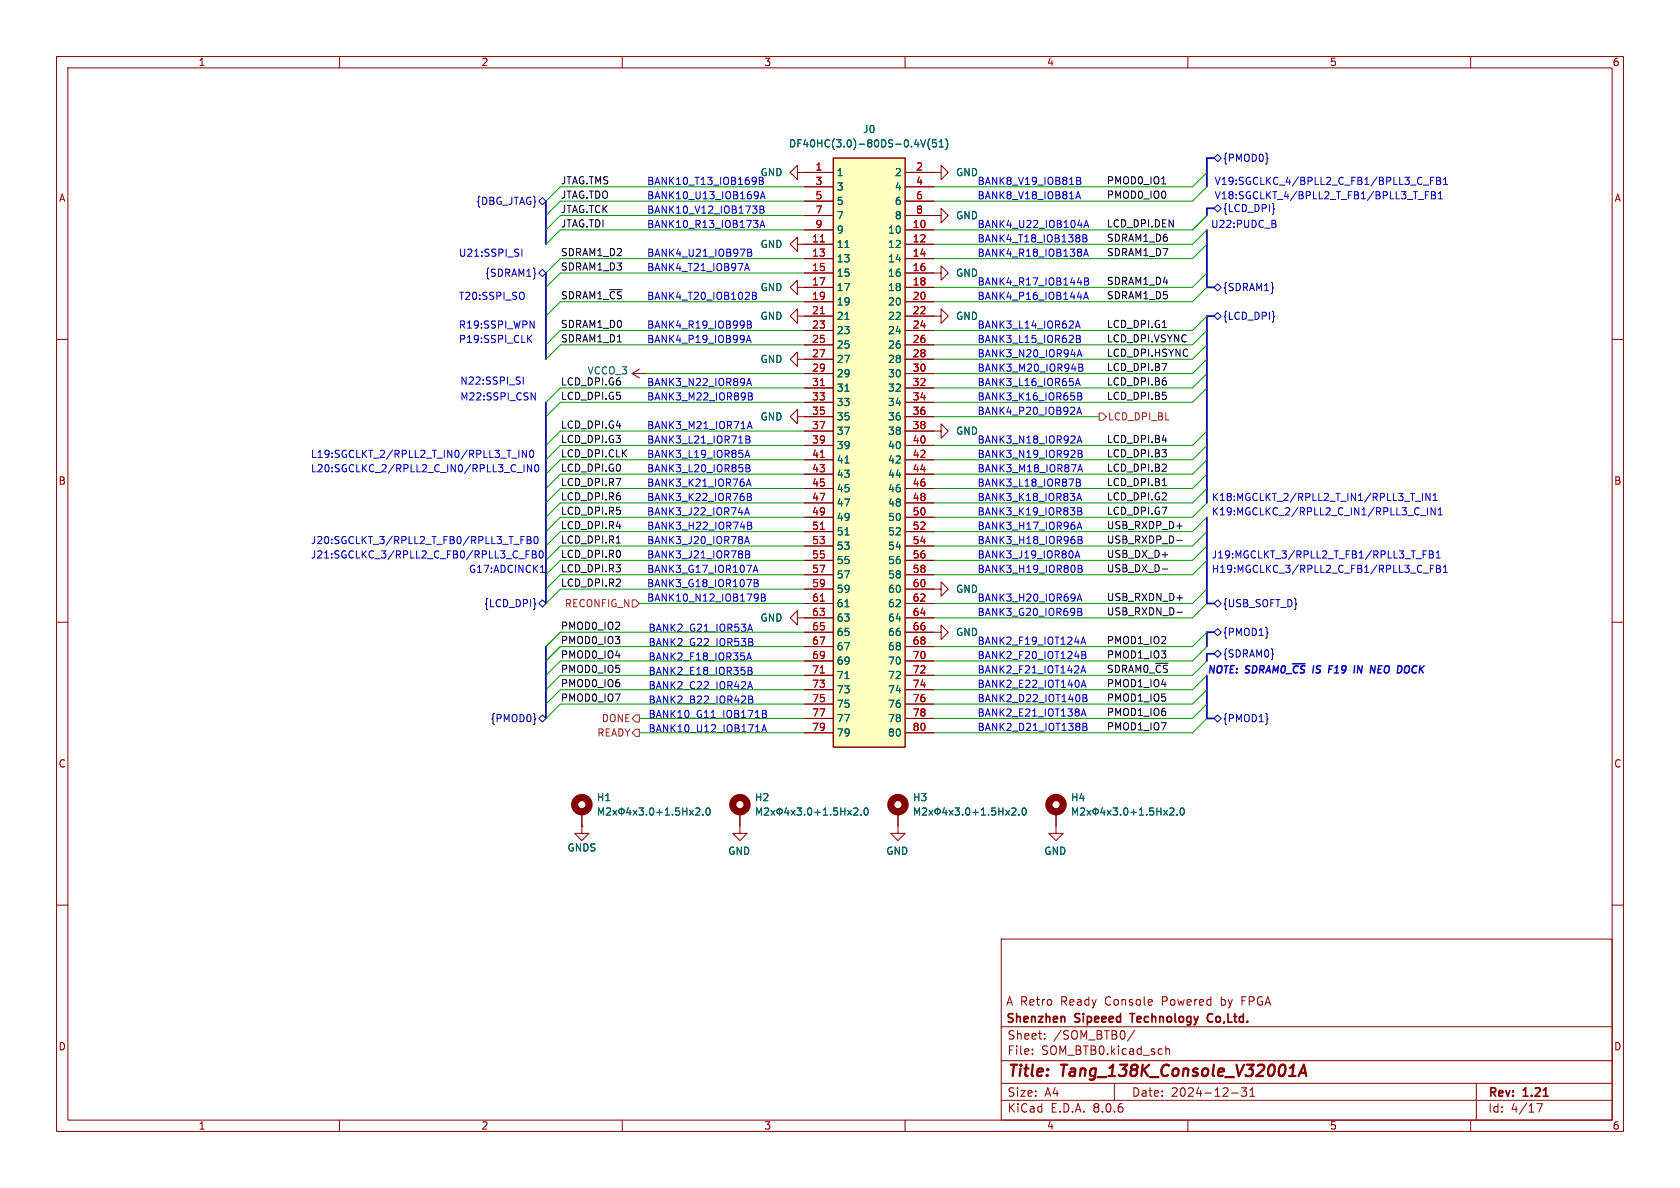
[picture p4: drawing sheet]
<svg xmlns="http://www.w3.org/2000/svg" width="297mm" height="210mm" viewBox="0 0 297 210" stroke-linecap="round" stroke-linejoin="round" font-family="sans-serif">
<defs><g id="words">
<g font-size="2.8" fill="#840000">
<text x="178" y="190.9">Title:</text>
<text x="187.7" y="190.9">Tang_138K_Console_V32001A</text>
</g>
<g font-size="2.1" fill="#840000">
<text x="177.8" y="178">A Retro</text>
<text x="187.6" y="178">Ready</text>
<text x="195.5" y="178">Console</text>
<text x="205.7" y="178">Powered</text>
<text x="216.3" y="178">by</text>
<text x="220.1" y="178">FPGA</text>
<text x="177.8" y="181.2">Shenzhen</text>
<text x="178" y="184">Sheet:</text>
<text x="186.2" y="184">/SOM_BTB0/</text>
<text x="190.1" y="181.2">Sipeeed</text>
<text x="200.6" y="181.2">Technology</text>
<text x="214.8" y="181.2">Co,Ltd.</text>
<text x="178" y="186.7">File:</text>
<text x="184.1" y="186.7">SOM_BTB0.kicad_sch</text>
<text x="178" y="196.9">KiCad</text>
<text x="178" y="194.1">Size:</text>
<text x="184.7" y="194.1">A4</text>
<text x="185.7" y="196.9">E.D.A.</text>
<text x="193.3" y="196.9">8.0.6</text>
<text x="200" y="194.1">Date:</text>
<text x="207" y="194.1">2024-12-31</text>
<text x="263" y="194.3">Rev:</text>
<text x="263" y="196.9">Id:</text>
<text x="267.1" y="196.9">4/17</text>
<text x="269.4" y="194.3">1.21</text>
</g>
<g font-size="1.8" fill="#840000">
<text x="35" y="11.9">1</text>
<text x="85" y="11.9">2</text>
<text x="135" y="11.9">3</text>
<text x="185" y="11.9">4</text>
<text x="235" y="11.9">5</text>
<text x="285" y="11.9">6</text>
<text x="10.3" y="35.9">A</text>
<text x="285.3" y="35.9">A</text>
<text x="10.3" y="85.9">B</text>
<text x="285.3" y="85.9">B</text>
<text x="10.3" y="135.9">C</text>
<text x="285.3" y="135.9">C</text>
<text x="10.3" y="185.9">D</text>
<text x="285.3" y="185.9">D</text>
<text x="35" y="199.9">1</text>
<text x="85" y="199.9">2</text>
<text x="135" y="199.9">3</text>
<text x="185" y="199.9">4</text>
<text x="235" y="199.9">5</text>
<text x="285" y="199.9">6</text>
</g>
<g font-size="1.8" fill="#006464">
<text x="152.5" y="23.7">J0</text>
<text x="139.4" y="26.3">DF40HC(3.0)-80DS-0.4V(51)</text>
<text x="134.3" y="31.3">GND</text>
<text x="147.8" y="31.3">1</text>
<text x="147.8" y="33.9">3</text>
<text x="158.1" y="31.3">2</text>
<text x="158.1" y="33.9">4</text>
<text x="168.9" y="31.3">GND</text>
<text x="147.8" y="36.4">5</text>
<text x="147.8" y="39">7</text>
<text x="147.8" y="41.5">9</text>
<text x="156.9" y="41.5">10</text>
<text x="158.1" y="36.4">6</text>
<text x="158.1" y="39">8</text>
<text x="168.9" y="39">GND</text>
<text x="134.3" y="44">GND</text>
<text x="147.8" y="44">11</text>
<text x="147.8" y="46.6">13</text>
<text x="156.9" y="44">12</text>
<text x="156.9" y="46.6">14</text>
<text x="134.3" y="51.7">GND</text>
<text x="147.8" y="49.1">15</text>
<text x="147.8" y="51.7">17</text>
<text x="156.9" y="49.1">16</text>
<text x="156.9" y="51.7">18</text>
<text x="168.9" y="49.1">GND</text>
<text x="134.3" y="56.7">GND</text>
<text x="147.8" y="54.2">19</text>
<text x="147.8" y="56.7">21</text>
<text x="147.8" y="59.3">23</text>
<text x="156.9" y="54.2">20</text>
<text x="156.9" y="56.7">22</text>
<text x="156.9" y="59.3">24</text>
<text x="168.9" y="56.7">GND</text>
<text x="134.3" y="64.4">GND</text>
<text x="147.8" y="61.8">25</text>
<text x="147.8" y="64.4">27</text>
<text x="156.9" y="61.8">26</text>
<text x="156.9" y="64.4">28</text>
<text x="147.8" y="66.9">29</text>
<text x="147.8" y="69.4">31</text>
<text x="147.8" y="72">33</text>
<text x="156.9" y="66.9">30</text>
<text x="156.9" y="69.4">32</text>
<text x="156.9" y="72">34</text>
<text x="134.3" y="74.5">GND</text>
<text x="147.8" y="74.5">35</text>
<text x="147.8" y="77.1">37</text>
<text x="156.9" y="74.5">36</text>
<text x="156.9" y="77.1">38</text>
<text x="168.9" y="77.1">GND</text>
<text x="147.8" y="79.6">39</text>
<text x="147.8" y="82.1">41</text>
<text x="156.9" y="79.6">40</text>
<text x="156.9" y="82.1">42</text>
<text x="147.8" y="84.7">43</text>
<text x="147.8" y="87.2">45</text>
<text x="147.8" y="89.8">47</text>
<text x="156.9" y="84.7">44</text>
<text x="156.9" y="87.2">46</text>
<text x="156.9" y="89.8">48</text>
<text x="147.8" y="92.3">49</text>
<text x="147.8" y="94.8">51</text>
<text x="156.9" y="92.3">50</text>
<text x="156.9" y="94.8">52</text>
<text x="147.8" y="97.4">53</text>
<text x="147.8" y="99.9">55</text>
<text x="156.9" y="97.4">54</text>
<text x="156.9" y="99.9">56</text>
<text x="147.8" y="102.5">57</text>
<text x="147.8" y="105">59</text>
<text x="147.8" y="107.5">61</text>
<text x="156.9" y="102.5">58</text>
<text x="156.9" y="105">60</text>
<text x="156.9" y="107.5">62</text>
<text x="168.9" y="105">GND</text>
<text x="134.3" y="110.1">GND</text>
<text x="147.8" y="110.1">63</text>
<text x="147.8" y="112.6">65</text>
<text x="156.9" y="110.1">64</text>
<text x="156.9" y="112.6">66</text>
<text x="168.9" y="112.6">GND</text>
<text x="147.8" y="115.2">67</text>
<text x="147.8" y="117.7">69</text>
<text x="156.9" y="115.2">68</text>
<text x="156.9" y="117.7">70</text>
<text x="147.8" y="120.2">71</text>
<text x="147.8" y="122.8">73</text>
<text x="147.8" y="125.3">75</text>
<text x="156.9" y="120.2">72</text>
<text x="156.9" y="122.8">74</text>
<text x="156.9" y="125.3">76</text>
<text x="147.8" y="127.9">77</text>
<text x="147.8" y="130.4">79</text>
<text x="156.9" y="127.9">78</text>
<text x="156.9" y="130.4">80</text>
<text x="105.4" y="141.8">H1</text>
<text x="133.4" y="141.8">H2</text>
<text x="161.3" y="141.8">H3</text>
<text x="189.2" y="141.8">H4</text>
<text x="100.2" y="150.7">GNDS</text>
<text x="128.6" y="151.3">GND</text>
<text x="156.6" y="151.3">GND</text>
<text x="184.5" y="151.3">GND</text>
</g>
<g font-size="1.8" fill="#000084">
<text x="216.1" y="28.8">{PMOD0}</text>
<text x="84.1" y="36.4">{DBG_JTAG}</text>
<text x="216.1" y="37.7">{LCD_DPI}</text>
<text x="85.7" y="49.1">{SDRAM1}</text>
<text x="216.1" y="51.7">{SDRAM1}</text>
<text x="216.1" y="56.7">{LCD_DPI}</text>
<text x="85.5" y="107.5">{LCD_DPI}</text>
<text x="216.1" y="107.5">{USB_SOFT_D}</text>
<text x="216.1" y="112.6">{PMOD1}</text>
<text x="216.1" y="116.4">{SDRAM0}</text>
<text x="86.6" y="127.9">{PMOD0}</text>
<text x="216.1" y="127.9">{PMOD1}</text>
</g>
<g font-size="1.8" fill="#0f0f0f">
<text x="99.1" y="35.2">JTAG.TDO</text>
<text x="99.1" y="32.7">JTAG.TMS</text>
<text x="195.6" y="35.2">PMOD0_IO0</text>
<text x="195.6" y="32.7">PMOD0_IO1</text>
<text x="99.1" y="40.3">JTAG.TDI</text>
<text x="99.1" y="37.8">JTAG.TCK</text>
<text x="195.6" y="40.3">LCD_DPI.DEN</text>
<text x="99.1" y="45.4">SDRAM1_D2</text>
<text x="99.1" y="47.9">SDRAM1_D3</text>
<text x="195.6" y="42.8">SDRAM1_D6</text>
<text x="195.6" y="45.4">SDRAM1_D7</text>
<text x="99.1" y="53">SDRAM1_~{CS}</text>
<text x="195.6" y="53">SDRAM1_D5</text>
<text x="195.6" y="50.5">SDRAM1_D4</text>
<text x="99.1" y="58.1">SDRAM1_D0</text>
<text x="195.6" y="58.1">LCD_DPI.G1</text>
<text x="99.1" y="60.6">SDRAM1_D1</text>
<text x="195.6" y="65.7">LCD_DPI.B7</text>
<text x="195.6" y="60.6">LCD_DPI.VSYNC</text>
<text x="195.6" y="63.2">LCD_DPI.HSYNC</text>
<text x="99.1" y="68.2">LCD_DPI.G6</text>
<text x="99.1" y="70.8">LCD_DPI.G5</text>
<text x="103.8" y="66.4">VCCO_3</text>
<text x="195.6" y="68.2">LCD_DPI.B6</text>
<text x="195.6" y="70.8">LCD_DPI.B5</text>
<text x="99.1" y="75.9">LCD_DPI.G4</text>
<text x="99.1" y="80.9">LCD_DPI.CLK</text>
<text x="99.1" y="83.5">LCD_DPI.G0</text>
<text x="99.1" y="78.4">LCD_DPI.G3</text>
<text x="195.6" y="78.4">LCD_DPI.B4</text>
<text x="195.6" y="80.9">LCD_DPI.B3</text>
<text x="195.6" y="83.5">LCD_DPI.B2</text>
<text x="99.1" y="86">LCD_DPI.R7</text>
<text x="99.1" y="88.6">LCD_DPI.R6</text>
<text x="195.6" y="88.6">LCD_DPI.G2</text>
<text x="195.6" y="86">LCD_DPI.B1</text>
<text x="99.1" y="91.1">LCD_DPI.R5</text>
<text x="99.1" y="93.6">LCD_DPI.R4</text>
<text x="195.6" y="93.6">USB_RXDP_D+</text>
<text x="195.6" y="91.1">LCD_DPI.G7</text>
<text x="99.1" y="101.3">LCD_DPI.R3</text>
<text x="99.1" y="96.2">LCD_DPI.R1</text>
<text x="99.1" y="98.7">LCD_DPI.R0</text>
<text x="195.6" y="101.3">USB_DX_D-</text>
<text x="195.6" y="98.7">USB_DX_D+</text>
<text x="195.6" y="96.2">USB_RXDP_D-</text>
<text x="99.1" y="103.8">LCD_DPI.R2</text>
<text x="195.6" y="106.3">USB_RXDN_D+</text>
<text x="99.1" y="111.4">PMOD0_IO2</text>
<text x="99.1" y="114">PMOD0_IO3</text>
<text x="195.6" y="108.9">USB_RXDN_D-</text>
<text x="195.6" y="114">PMOD1_IO2</text>
<text x="99.1" y="119">PMOD0_IO5</text>
<text x="99.1" y="116.5">PMOD0_IO4</text>
<text x="195.6" y="119">SDRAM0_~{CS}</text>
<text x="195.6" y="116.5">PMOD1_IO3</text>
<text x="99.1" y="124.1">PMOD0_IO7</text>
<text x="99.1" y="121.6">PMOD0_IO6</text>
<text x="195.6" y="121.6">PMOD1_IO4</text>
<text x="195.6" y="124.1">PMOD1_IO5</text>
<text x="195.6" y="126.7">PMOD1_IO6</text>
<text x="195.6" y="129.2">PMOD1_IO7</text>
</g>
<g font-size="1.8" fill="#0000c2">
<text x="114.3" y="35.3">BANK10_U13_IOB169A</text>
<text x="114.3" y="32.8">BANK10_T13_IOB169B</text>
<text x="172.7" y="32.8">BANK8_V19_IOB81B</text>
<text x="172.7" y="35.3">BANK8_V18_IOB81A</text>
<text x="214.6" y="32.8">V19:SGCLKC_4/BPLL2_C_FB1/BPLL3_C_FB1</text>
<text x="214.6" y="35.3">V18:SGCLKT_4/BPLL2_T_FB1/BPLL3_T_FB1</text>
<text x="114.3" y="37.9">BANK10_V12_IOB173B</text>
<text x="114.3" y="40.4">BANK10_R13_IOB173A</text>
<text x="172.7" y="40.4">BANK4_U22_IOB104A</text>
<text x="214" y="40.5">U22:PUDC_B</text>
<text x="81" y="45.5">U21:SSPI_SI</text>
<text x="114.3" y="45.5">BANK4_U21_IOB97B</text>
<text x="172.7" y="45.5">BANK4_R18_IOB138A</text>
<text x="172.7" y="42.9">BANK4_T18_IOB138B</text>
<text x="81" y="53.1">T20:SSPI_SO</text>
<text x="114.3" y="53.1">BANK4_T20_IOB102B</text>
<text x="114.3" y="48">BANK4_T21_IOB97A</text>
<text x="172.7" y="53.1">BANK4_P16_IOB144A</text>
<text x="172.7" y="50.6">BANK4_R17_IOB144B</text>
<text x="81" y="58.2">R19:SSPI_WPN</text>
<text x="114.3" y="58.2">BANK4_R19_IOB99B</text>
<text x="172.7" y="58.2">BANK3_L14_IOR62A</text>
<text x="81" y="60.7">P19:SSPI_CLK</text>
<text x="114.3" y="60.7">BANK4_P19_IOB99A</text>
<text x="172.7" y="60.7">BANK3_L15_IOR62B</text>
<text x="172.7" y="63.3">BANK3_N20_IOR94A</text>
<text x="172.7" y="65.8">BANK3_M20_IOR94B</text>
<text x="81.3" y="68.1">N22:SSPI_SI</text>
<text x="81.3" y="70.9">M22:SSPI_CSN</text>
<text x="114.3" y="70.9">BANK3_M22_IOR89B</text>
<text x="114.3" y="68.3">BANK3_N22_IOR89A</text>
<text x="172.7" y="70.9">BANK3_K16_IOR65B</text>
<text x="172.7" y="68.3">BANK3_L16_IOR65A</text>
<text x="114.3" y="76">BANK3_M21_IOR71A</text>
<text x="172.7" y="73.4">BANK4_P20_IOB92A</text>
<text x="54.9" y="83.6">L20:SGCLKC_2/RPLL2_C_IN0/RPLL3_C_IN0</text>
<text x="54.9" y="81">L19:SGCLKT_2/RPLL2_T_IN0/RPLL3_T_IN0</text>
<text x="114.3" y="81">BANK3_L19_IOR85A</text>
<text x="114.3" y="78.5">BANK3_L21_IOR71B</text>
<text x="114.3" y="83.6">BANK3_L20_IOR85B</text>
<text x="172.7" y="78.5">BANK3_N18_IOR92A</text>
<text x="172.7" y="81">BANK3_N19_IOR92B</text>
<text x="172.7" y="83.6">BANK3_M18_IOR87A</text>
<text x="114.3" y="86.1">BANK3_K21_IOR76A</text>
<text x="114.3" y="88.7">BANK3_K22_IOR76B</text>
<text x="172.7" y="88.7">BANK3_K18_IOR83A</text>
<text x="172.7" y="86.1">BANK3_L18_IOR87B</text>
<text x="214.1" y="88.7">K18:MGCLKT_2/RPLL2_T_IN1/RPLL3_T_IN1</text>
<text x="114.3" y="93.7">BANK3_H22_IOR74B</text>
<text x="114.3" y="91.2">BANK3_J22_IOR74A</text>
<text x="172.7" y="93.7">BANK3_H17_IOR96A</text>
<text x="172.7" y="91.2">BANK3_K19_IOR83B</text>
<text x="214.1" y="91.2">K19:MGCLKC_2/RPLL2_C_IN1/RPLL3_C_IN1</text>
<text x="54.9" y="96.3">J20:SGCLKT_3/RPLL2_T_FB0/RPLL3_T_FB0</text>
<text x="54.9" y="98.8">J21:SGCLKC_3/RPLL2_C_FB0/RPLL3_C_FB0</text>
<text x="82.8" y="101.4">G17:ADCINCK1</text>
<text x="114.3" y="101.4">BANK3_G17_IOR107A</text>
<text x="114.3" y="98.8">BANK3_J21_IOR78B</text>
<text x="114.3" y="96.3">BANK3_J20_IOR78A</text>
<text x="172.7" y="101.4">BANK3_H19_IOR80B</text>
<text x="172.7" y="98.8">BANK3_J19_IOR80A</text>
<text x="172.7" y="96.3">BANK3_H18_IOR96B</text>
<text x="214.1" y="101.4">H19:MGCLKC_3/RPLL2_C_FB1/RPLL3_C_FB1</text>
<text x="214.1" y="98.8">J19:MGCLKT_3/RPLL2_T_FB1/RPLL3_T_FB1</text>
<text x="114.3" y="106.4">BANK10_N12_IOB179B</text>
<text x="114.3" y="103.9">BANK3_G18_IOR107B</text>
<text x="172.7" y="106.4">BANK3_H20_IOR69A</text>
<text x="114.6" y="111.8">BANK2_G21_IOR53A</text>
<text x="172.7" y="109">BANK3_G20_IOR69B</text>
<text x="114.6" y="119.4">BANK2_E18_IOR35B</text>
<text x="114.6" y="114.3">BANK2_G22_IOR53B</text>
<text x="114.6" y="116.8">BANK2_F18_IOR35A</text>
<text x="172.7" y="114.1">BANK2_F19_IOT124A</text>
<text x="172.7" y="119.1">BANK2_F21_IOT142A</text>
<text x="172.7" y="116.6">BANK2_F20_IOT124B</text>
<text x="213.4" y="119.1">NOTE:</text>
<text x="220.2" y="119.1">SDRAM0_~{CS}</text>
<text x="232.6" y="119.1">IS</text>
<text x="235.9" y="119.1">F19</text>
<text x="240.9" y="119.1">IN</text>
<text x="244.3" y="119.1">NEO</text>
<text x="249.6" y="119.1">DOCK</text>
<text x="114.6" y="124.5">BANK2_B22_IOR42B</text>
<text x="114.6" y="121.9">BANK2_C22_IOR42A</text>
<text x="172.7" y="121.7">BANK2_E22_IOT140A</text>
<text x="172.7" y="124.2">BANK2_D22_IOT140B</text>
<text x="114.6" y="127">BANK10_G11_IOB171B</text>
<text x="114.6" y="129.5">BANK10_U12_IOB171A</text>
<text x="172.7" y="129.3">BANK2_D21_IOT138B</text>
<text x="172.7" y="126.8">BANK2_E21_IOT138A</text>
</g>
<g font-size="1.8" fill="#a90000">
<text x="144.1" y="30.2">1</text>
<text x="144.1" y="32.8">3</text>
<text x="144.1" y="35.3">5</text>
<text x="161.9" y="30.2">2</text>
<text x="161.9" y="32.8">4</text>
<text x="161.9" y="35.3">6</text>
<text x="144.1" y="37.8">7</text>
<text x="144.1" y="40.4">9</text>
<text x="161.2" y="40.4">10</text>
<text x="161.9" y="37.8">8</text>
<text x="143.5" y="42.9">11</text>
<text x="143.5" y="45.5">13</text>
<text x="161.2" y="42.9">12</text>
<text x="161.2" y="45.5">14</text>
<text x="143.5" y="48">15</text>
<text x="143.5" y="50.5">17</text>
<text x="143.5" y="53.1">19</text>
<text x="161.2" y="48">16</text>
<text x="161.2" y="50.5">18</text>
<text x="161.2" y="53.1">20</text>
<text x="143.5" y="55.6">21</text>
<text x="143.5" y="58.2">23</text>
<text x="161.2" y="55.6">22</text>
<text x="161.2" y="58.2">24</text>
<text x="143.5" y="60.7">25</text>
<text x="143.5" y="63.2">27</text>
<text x="143.5" y="65.8">29</text>
<text x="161.2" y="60.7">26</text>
<text x="161.2" y="63.2">28</text>
<text x="161.2" y="65.8">30</text>
<text x="143.5" y="68.3">31</text>
<text x="143.5" y="70.9">33</text>
<text x="161.2" y="68.3">32</text>
<text x="161.2" y="70.9">34</text>
<text x="143.5" y="73.4">35</text>
<text x="143.5" y="75.9">37</text>
<text x="161.2" y="73.4">36</text>
<text x="161.2" y="75.9">38</text>
<text x="143.5" y="78.5">39</text>
<text x="143.5" y="81">41</text>
<text x="143.5" y="83.6">43</text>
<text x="161.2" y="78.5">40</text>
<text x="161.2" y="81">42</text>
<text x="161.2" y="83.6">44</text>
<text x="143.5" y="86.1">45</text>
<text x="143.5" y="88.6">47</text>
<text x="161.2" y="86.1">46</text>
<text x="161.2" y="88.6">48</text>
<text x="143.5" y="91.2">49</text>
<text x="143.5" y="93.7">51</text>
<text x="161.2" y="91.2">50</text>
<text x="161.2" y="93.7">52</text>
<text x="143.5" y="96.3">53</text>
<text x="143.5" y="98.8">55</text>
<text x="143.5" y="101.3">57</text>
<text x="161.2" y="96.3">54</text>
<text x="161.2" y="98.8">56</text>
<text x="161.2" y="101.3">58</text>
<text x="143.5" y="103.9">59</text>
<text x="143.5" y="106.4">61</text>
<text x="161.2" y="103.9">60</text>
<text x="161.2" y="106.4">62</text>
<text x="143.5" y="109">63</text>
<text x="143.5" y="111.5">65</text>
<text x="161.2" y="109">64</text>
<text x="161.2" y="111.5">66</text>
<text x="143.5" y="114">67</text>
<text x="143.5" y="116.6">69</text>
<text x="143.5" y="119.1">71</text>
<text x="161.2" y="114">68</text>
<text x="161.2" y="116.6">70</text>
<text x="161.2" y="119.1">72</text>
<text x="143.5" y="121.7">73</text>
<text x="143.5" y="124.2">75</text>
<text x="161.2" y="121.7">74</text>
<text x="161.2" y="124.2">76</text>
<text x="143.5" y="126.7">77</text>
<text x="143.5" y="129.3">79</text>
<text x="161.2" y="126.7">78</text>
<text x="161.2" y="129.3">80</text>
</g>
<g font-size="1.8" fill="#725600">
<text x="195.8" y="74.5">LCD_DPI_BL</text>
<text x="99.8" y="107.5">RECONFIG_N</text>
<text x="105.5" y="130.4">READY</text>
<text x="106.3" y="127.9">DONE</text>
</g>
</g></defs>
<g fill="none" stroke="#840000" stroke-width=".18">
<path d="M10 10h277v190h-277zM12 12h273v186h-273zM60 10v2M110 10v2M160 10v2M210 10v2M260 10v2M141 30.5v1.3l-1.3-1.3 1.3-1.3v1.3h1.2M165.1 38.1h1.3v1.3l1.2-1.3-1.2-1.3v1.3M165.1 30.5h1.3v1.3l1.2-1.3-1.2-1.3v1.3M10 60h2M141 55.9v1.3l-1.3-1.3 1.3-1.3v1.3h1.2"/>
<path d="M141 50.8v1.3l-1.3-1.3 1.3-1.3v1.3h1.2M141 43.2v1.3l-1.3-1.3 1.3-1.3v1.3h1.2M165.1 55.9h1.3v1.3l1.2-1.3-1.2-1.3v1.3M165.1 48.3h1.3v1.2l1.2-1.2-1.2-1.3v1.3M285 60h2M111.8 66l1.2 .8M111.8 66h2.5M113 65.3l-1.2 .7M141 73.7v1.2l-1.3-1.2 1.3-1.3v1.3h1.2M141 63.5v1.3l-1.3-1.3 1.3-1.3v1.3h1.2M165.1 76.2h1.3v1.3l1.2-1.3-1.2-1.3v1.3M10 110h2"/>
<path d="M141 109.2v1.3l-1.3-1.3 1.3-1.2v1.2h1.2M165.1 111.8h1.3v1.2l1.2-1.2-1.2-1.3v1.3M165.1 104.1h1.3v1.3l1.2-1.3-1.2-1.2v1.2M285 110h2M10 160h2M102.9 146.1v1.2h1.2l-1.2 1.3-1.3-1.3h1.3M102.9 146.1h.1M102.9 143.5v2.6M130.8 143.5v3.8h-1.3l1.3 1.3 1.3-1.3h-1.3M158.7 143.5v3.8h-1.2l1.2 1.3 1.3-1.3h-1.3M186.7 143.5v3.8h-1.3l1.3 1.3 1.3-1.3h-1.3M285 160h2"/>
<path d="M177 166h108v32h-108zM60 198v2M110 198v2M160 198v2M177 194.5h108M177 191.5h108M177 187.5h108M177 181.5h108M182.5 186.3v.1M182.5 185.5v.1M184.7 183.6v.1M184.7 182.8v.1"/>
<path d="M197 191.5v3M200.6 182.1l-1.3 1.9M206.1 184.9v1.5M206.1 185.5l.2-.1 .4 .1v.9M210 198v2M217.7 193.2h1.2M220.4 192.3l-.5 .6 .4 .1v.7l-.2 .1h-.4l-.2-.1M221 193.8h.8M221 192.7l.4-.4v1.5M260 198v2M261 191.5v6.5M271.7 195.1h1l-.7 1.5"/>
</g>
<path d="M229.6 190.2l.9-2 .4 2M229.8 189.6h1" fill="none" stroke="#840000" stroke-width=".4"/>
<path d="M188.2 179.8v.9M199.7 179.2h.9M214.3 179.3a.74 .74 0 0 0-.9 .5 .74 .74 0 0 0 .5 .9l.4-.1" fill="none" stroke="#840000" stroke-width=".3"/>
<g fill="none" stroke="#840000" stroke-width="1.3">
<circle cx="102.9" cy="142.2" r="1.27"/>
<circle cx="130.8" cy="142.2" r="1.27"/>
<circle cx="158.7" cy="142.2" r="1.27"/>
<circle cx="186.7" cy="142.2" r="1.27"/>
</g>
<g fill="none" stroke="#006464" stroke-width=".18">
<path d="M105.8 144.1v-1.3l.4 .9 .5-.9v1.3M107.2 142.9l.5-.1 .2 .4-.7 .9h.7M108.4 143.2l.6 .9M109 143.2l-.6 .9M109.9 142.8v1.3M111.1 142.8l-.3 .9h.8M111.4 143.2v.9M111.9 143.2l.7 .9M112.6 143.2l-.7 .9M113 142.8h.7l-.4 .5 .4 .1v.6l-.2 .1-.5-.1M114.3 144v.1M115 142.9l.1-.1a.68 .68 0 0 1 .5 .7 .68 .68 0 0 1-.5 .6l-.1-.1-.2-.4z"/>
<path d="M116.1 143.6h1M116.6 143.1v1M117.6 144.1h.7M117.6 143.2l.4-.4v1.3M118.9 144v.1M120.1 142.8h-.6l-.1 .6 .2-.1 .4 .1 .2 .1-.1 .5-.2 .1-.5-.1M120.7 143.4h.7M120.7 142.8v1.3M121.4 142.8v1.3M121.9 143.2l.7 .9M122.6 143.2l-.7 .9M123 142.9l.5-.1 .2 .4-.8 .9h.8"/>
<path d="M124.3 144v.1M125 142.9l.1-.1a.68 .68 0 0 1 .5 .7 .68 .68 0 0 1-.5 .6 .84 .84 0 0 1-.1-1.2zM133.8 144.1v-1.3l.4 .9 .4-.9v1.3M135.2 142.9l.4-.1 .3 .4-.8 .9h.8M136.3 143.2l.7 .9M137 143.2l-.7 .9M137.8 142.8v1.3M139 142.8l-.3 .9h.8M139.3 143.2v.9M139.9 143.2l.6 .9M140.5 143.2l-.6 .9M140.9 142.8h.8l-.4 .5 .3 .1v.6l-.2 .1-.5-.1"/>
<path d="M142.2 144v.1M142.9 142.9l.2-.1a.68 .68 0 0 1 .4 .7 .68 .68 0 0 1-.4 .6l-.2-.1-.1-.4zM144 143.6h1M144.5 143.1v1M145.6 144.1h.7M145.6 143.2l.3-.4v1.3M146.8 144v.1M148 142.8h-.6v.6l.2-.1 .4 .1 .1 .1-.1 .5-.1 .1-.5-.1M148.6 143.4h.8M148.6 142.8v1.3M149.4 142.8v1.3M149.9 143.2l.6 .9"/>
<path d="M150.5 143.2l-.6 .9M150.9 142.9l.5-.1 .3 .4-.8 .9h.8M152.2 144v.1M152.9 142.9l.2-.1a.68 .68 0 0 1 .4 .7 .68 .68 0 0 1-.4 .6 .84 .84 0 0 1-.2-1.2zM161.7 144.1v-1.3l.4 .9 .5-.9v1.3M163.1 142.9l.5-.1 .2 .4-.8 .9h.8M164.2 143.2l.7 .9M164.9 143.2l-.7 .9M165.8 142.8v1.3M167 142.8l-.3 .9h.7M167.3 143.2v.9M167.8 143.2l.7 .9"/>
<path d="M168.5 143.2l-.7 .9M168.8 142.8h.8l-.4 .5 .4 .1v.6l-.2 .1-.6-.1M170.2 144v.1M170.8 142.9l.2-.1a.68 .68 0 0 1 .5 .7 .68 .68 0 0 1-.5 .6l-.2-.1-.1-.4zM172 143.6h1M172.5 143.1v1M173.5 144.1h.7M173.5 143.2l.4-.4v1.3M174.8 144v.1M176 142.8h-.6l-.1 .6 .2-.1 .4 .1 .1 .1v.5l-.2 .1-.5-.1M176.6 142.8v1.3M176.6 143.4h.7"/>
<path d="M177.3 142.8v1.3M177.8 143.2l.7 .9M178.5 143.2l-.7 .9M178.9 142.9l.5-.1 .2 .4-.8 .9h.8M180.1 144v.1M180.9 142.9l.1-.1a.68 .68 0 0 1 .4 .7 .68 .68 0 0 1-.4 .6 .84 .84 0 0 1-.1-1.2zM189.6 144.1v-1.3l.5 .9 .4-.9v1.3M191 142.9l.5-.1 .3 .4-.8 .9h.8M192.2 143.2l.6 .9M192.8 143.2l-.6 .9M193.7 142.8v1.3M194.9 142.8l-.3 .9h.8"/>
<path d="M195.2 143.2v.9M195.8 143.2l.6 .9M196.4 143.2l-.6 .9M196.8 142.8h.8l-.5 .5 .4 .1v.6l-.2 .1-.5-.1M198.1 144v.1M198.8 142.9l.2-.1a.68 .68 0 0 1 .4 .7 .68 .68 0 0 1-.4 .6l-.2-.1-.1-.4zM199.9 143.6h1M200.4 143.1v1M201.4 144.1h.8M201.4 143.2l.4-.4v1.3M202.7 144v.1M203.9 142.8h-.6v.6l.1-.1 .5 .1 .1 .1-.1 .5-.2 .1-.4-.1"/>
<path d="M204.5 143.4h.7M204.5 142.8v1.3M205.2 142.8v1.3M205.7 143.2l.7 .9M206.4 143.2l-.7 .9M206.8 142.9l.5-.1 .2 .4-.7 .9h.7M208.1 144v.1M208.8 142.9l.1-.1a.68 .68 0 0 1 .5 .7 .68 .68 0 0 1-.5 .6 .84 .84 0 0 1-.1-1.2z"/>
<circle cx="109.9" cy="143.4" r=".47"/>
<circle cx="137.8" cy="143.4" r=".47"/>
<circle cx="165.8" cy="143.4" r=".47"/>
<circle cx="193.7" cy="143.4" r=".47"/>
</g>
<path d="M147.3 27.9h12.7v104.2h-12.7z" fill="#ffffc2"/>
<path d="M147.3 27.9h12.7v104.2h-12.7z" fill="none" stroke="#840000" stroke-width=".25"/>
<g fill="none" stroke="#840000" stroke-width=".18">
<path d="M142.2 30.5h5.1M142.2 33h5.1M142.2 35.6h5.1M142.2 38.1h5.1M160 30.5h5.1M160 33h5.1M160 35.6h5.1M160 38.1h5.1M142.2 40.6h5.1M142.2 43.2h5.1M142.2 45.7h5.1M142.2 48.3h5.1"/>
<path d="M142.2 50.8h5.1M142.2 53.3h5.1M142.2 55.9h5.1M142.2 58.4h5.1M160 40.6h5.1M160 43.2h5.1M160 45.7h5.1M160 48.3h5.1M160 50.8h5.1M160 53.3h5.1M160 55.9h5.1M160 58.4h5.1"/>
<path d="M142.2 61h5.1M142.2 63.5h5.1M142.2 66h5.1M142.2 68.6h5.1M142.2 71.1h5.1M142.2 73.7h5.1M142.2 76.2h5.1M142.2 78.7h5.1M160 61h5.1M160 63.5h5.1M160 66h5.1M160 68.6h5.1"/>
<path d="M160 71.1h5.1M160 73.7h5.1M160 76.2h5.1M160 78.7h5.1M142.2 81.3h5.1M142.2 83.8h5.1M142.2 86.4h5.1M142.2 88.9h5.1M142.2 91.4h5.1M142.2 94h5.1M142.2 96.5h5.1M142.2 99.1h5.1"/>
<path d="M160 81.3h5.1M160 83.8h5.1M160 86.4h5.1M160 88.9h5.1M160 91.4h5.1M160 94h5.1M160 96.5h5.1M160 99.1h5.1M142.2 101.6h5.1M142.2 104.1h5.1M142.2 106.7h5.1M142.2 109.2h5.1"/>
<path d="M142.2 111.8h5.1M142.2 114.3h5.1M142.2 116.8h5.1M142.2 119.4h5.1M160 101.6h5.1M160 104.1h5.1M160 106.7h5.1M160 109.2h5.1M160 111.8h5.1M160 114.3h5.1M160 116.8h5.1M160 119.4h5.1"/>
<path d="M142.2 121.9h5.1M142.2 124.5h5.1M142.2 127h5.1M142.2 129.5h5.1M160 121.9h5.1M160 124.5h5.1M160 127h5.1M160 129.5h5.1M102.9 146.1h.1M102.9 143.5v2.6M130.8 143.5v2.6M158.7 143.5v2.6"/>
<path d="M186.7 143.5v2.6"/>
</g>
<g fill="none" stroke="#006464" stroke-width=".18">
<path d="M162.8 24.7l.4 1.3 .4-1.3M164.4 24.5a1.46 1.46 0 0 0 0 2M165.5 24.7h-.6l-.1 .6 .2-.1 .4 .1 .2 .1-.1 .5-.2 .1-.5-.1M166 26h.8M166 25.1l.4-.4v1.3M167.2 24.5a1.46 1.46 0 0 1 0 2M149.4 43.8h.7M149.4 56.5h.7M149.4 69.2h.7M149.4 81.9h.7M149.4 94.6h.7M149.4 107.3h.7"/>
<path d="M149.4 120h.7M105.8 144.1v-1.3l.4 .9 .5-.9v1.3M107.2 142.9l.5-.1 .2 .4-.7 .9h.7M108.4 143.2l.6 .9M109 143.2l-.6 .9M109.9 142.8v1.3M111.1 142.8l-.3 .9h.8M111.4 143.2v.9M111.9 143.2l.7 .9M112.6 143.2l-.7 .9M113 142.8h.7l-.4 .5 .4 .1v.6l-.2 .1-.5-.1M114.3 144v.1"/>
<path d="M115 142.9l.1-.1a.68 .68 0 0 1 .5 .7 .68 .68 0 0 1-.5 .6l-.1-.1-.2-.4zM116.1 143.6h1M116.6 143.1v1M117.6 144.1h.7M117.6 143.2l.4-.4v1.3M118.9 144v.1M120.1 142.8h-.6l-.1 .6 .2-.1 .4 .1 .2 .1-.1 .5-.2 .1-.5-.1M120.7 143.4h.7M120.7 142.8v1.3M121.4 142.8v1.3M121.9 143.2l.7 .9M122.6 143.2l-.7 .9"/>
<path d="M123 142.9l.5-.1 .2 .4-.8 .9h.8M124.3 144v.1M125 142.9l.1-.1a.68 .68 0 0 1 .5 .7 .68 .68 0 0 1-.5 .6 .84 .84 0 0 1-.1-1.2zM133.8 144.1v-1.3l.4 .9 .4-.9v1.3M135.2 142.9l.4-.1 .3 .4-.8 .9h.8M136.3 143.2l.7 .9M137 143.2l-.7 .9M137.8 142.8v1.3M139 142.8l-.3 .9h.8M139.3 143.2v.9M139.9 143.2l.6 .9M140.5 143.2l-.6 .9"/>
<path d="M140.9 142.8h.8l-.4 .5 .3 .1v.6l-.2 .1-.5-.1M142.2 144v.1M142.9 142.9l.2-.1a.68 .68 0 0 1 .4 .7 .68 .68 0 0 1-.4 .6l-.2-.1-.1-.4zM144 143.6h1M144.5 143.1v1M145.6 144.1h.7M145.6 143.2l.3-.4v1.3M146.8 144v.1M148 142.8h-.6v.6l.2-.1 .4 .1 .1 .1-.1 .5-.1 .1-.5-.1M148.6 143.4h.8M148.6 142.8v1.3M149.4 142.8v1.3"/>
<path d="M149.9 143.2l.6 .9M150.5 143.2l-.6 .9M150.9 142.9l.5-.1 .3 .4-.8 .9h.8M152.2 144v.1M152.9 142.9l.2-.1a.68 .68 0 0 1 .4 .7 .68 .68 0 0 1-.4 .6 .84 .84 0 0 1-.2-1.2zM161.7 144.1v-1.3l.4 .9 .5-.9v1.3M163.1 142.9l.5-.1 .2 .4-.8 .9h.8M164.2 143.2l.7 .9M164.9 143.2l-.7 .9M165.8 142.8v1.3M167 142.8l-.3 .9h.7M167.3 143.2v.9"/>
<path d="M167.8 143.2l.7 .9M168.5 143.2l-.7 .9M168.8 142.8h.8l-.4 .5 .4 .1v.6l-.2 .1-.6-.1M170.2 144v.1M170.8 142.9l.2-.1a.68 .68 0 0 1 .5 .7 .68 .68 0 0 1-.5 .6l-.2-.1-.1-.4zM172 143.6h1M172.5 143.1v1M173.5 144.1h.7M173.5 143.2l.4-.4v1.3M174.8 144v.1M176 142.8h-.6l-.1 .6 .2-.1 .4 .1 .1 .1v.5l-.2 .1-.5-.1M176.6 143.4h.7"/>
<path d="M176.6 142.8v1.3M177.3 142.8v1.3M177.8 143.2l.7 .9M178.5 143.2l-.7 .9M178.9 142.9l.5-.1 .2 .4-.8 .9h.8M180.1 144v.1M180.9 142.9l.1-.1a.68 .68 0 0 1 .4 .7 .68 .68 0 0 1-.4 .6 .84 .84 0 0 1-.1-1.2zM189.6 144.1v-1.3l.5 .9 .4-.9v1.3M191 142.9l.5-.1 .3 .4-.8 .9h.8M192.2 143.2l.6 .9M192.8 143.2l-.6 .9M193.7 142.8v1.3"/>
<path d="M194.9 142.8l-.3 .9h.8M195.2 143.2v.9M195.8 143.2l.6 .9M196.4 143.2l-.6 .9M196.8 142.8h.8l-.5 .5 .4 .1v.6l-.2 .1-.5-.1M198.1 144v.1M198.8 142.9l.2-.1a.68 .68 0 0 1 .4 .7 .68 .68 0 0 1-.4 .6l-.2-.1-.1-.4zM199.9 143.6h1M200.4 143.1v1M201.4 144.1h.8M201.4 143.2l.4-.4v1.3M202.7 144v.1"/>
<path d="M203.9 142.8h-.6v.6l.1-.1 .5 .1 .1 .1-.1 .5-.2 .1-.4-.1M204.5 142.8v1.3M204.5 143.4h.7M205.2 142.8v1.3M205.7 143.2l.7 .9M206.4 143.2l-.7 .9M206.8 142.9l.5-.1 .2 .4-.7 .9h.7M208.1 144v.1M208.8 142.9l.1-.1a.68 .68 0 0 1 .5 .7 .68 .68 0 0 1-.5 .6 .84 .84 0 0 1-.1-1.2z"/>
<circle cx="109.9" cy="143.4" r=".47"/>
<circle cx="137.8" cy="143.4" r=".47"/>
<circle cx="165.8" cy="143.4" r=".47"/>
<circle cx="193.7" cy="143.4" r=".47"/>
</g>
<path d="M145 42.8h.7M145 55.5h.7M145 68.2h.7M145 80.9h.7M145 93.6h.7M145 106.3h.7M145 119h.7" fill="none" stroke="#a90000" stroke-width=".18"/>
<path d="M194.3 73h.6l.7 .7-.7 .6h-.6zM111.8 106h.6l.6 .7-.6 .6h-.6zM111.8 129.5l.6-.6h.6v1.3h-.6zM112.4 126.4h.6v1.2h-.6l-.6-.6z" fill="none" stroke="#725600" stroke-width=".18"/>
<g fill="none" stroke="#000084" stroke-width=".18">
<path d="M95.2 35.6l.7-.7 .6 .7-.6 .6zM214.6 36.8l.7-.6 .6 .6-.6 .7zM214.6 27.9l.7-.6 .6 .6-.6 .7zM224.1 28h.1l-.1 .1M225.2 36.9h.1l-.1 .1M95.2 48.3l.7-.7 .6 .7-.6 .6zM214.6 50.8l.7-.6 .6 .6-.6 .6zM214.6 55.9l.7-.7 .6 .7-.6 .6zM225.2 55.9l.1 .1h-.1M94.6 106.7l.1 .1h-.1M95.2 106.7l.7-.7 .6 .7-.6 .6zM214.6 106.7l.7-.7 .6 .7-.6 .6z"/>
<path d="M214.6 111.8l.7-.7 .6 .7-.6 .6zM214.6 115.6l.7-.7 .6 .7-.6 .6zM224.1 111.8l.1 .1h-.1M94.6 127l.1 .1-.1 .1M95.2 127l.7-.6 .6 .6-.6 .6zM214.6 127l.7-.6 .6 .6-.6 .6zM224.1 127l.1 .1-.1 .1"/>
</g>
<path d="M205.4 32.5h.7M205.5 57.9h.7M109 96h.7M205.5 85.8h.7M208 93h1M208 95.5h1M205.5 100.6h.9M208.1 108.2h.9" fill="none" stroke="#0f0f0f" stroke-width=".18"/>
<g fill="none" stroke="#0000c2" stroke-width=".18">
<path d="M134.2 31.3v1.3l.7-.1 .1-.3-.3-.3M134.4 36.4h.4l.2 .3-.2 .3 .2 .1 .1 .3-.3 .3h-.4zM134.4 37h.4M134.4 35.1l.4-1.2 .5 1.2M134.5 39.9h.6M134.5 34.8h.6M190.2 35.1l.4-1.2 .4 1.2M190.3 34.8h.6M190.4 31.3l.6 .2v.2l-.2 .2M190.4 31.9h.4M190.8 31.9l.3 .3-.1 .3-.6 .1M191.7 39.9h.7"/>
<path d="M225.3 39.5l.3 .3-.1 .3-.2 .1M225.4 39l.1 .2-.1 .3M251.6 32.7h1M252 34.5h.4M252.6 33.9h-.6v1.2M252.9 31.9h.4M253.1 33.9h.4l.2 .2-.2 .4 .2 .1 .1 .3-.2 .2h-.5zM253.1 34.5h.4M253.5 31.3h-.6v1.3M254 31.3h.4l.2 .3-.2 .3 .2 .2 .1 .3-.2 .2h-.5zM254 31.9h.4M254.3 34.2l.3-.3v1.2"/>
<path d="M254.3 35.1h.7M255.2 32.6h.7M255.2 31.7l.4-.4v1.3M92.3 44v1.3M93.5 59.8l.5 .7M93.7 56.7l.7 1.3v-1.3M94 59.3l-.7 .7M131.6 47.8l.5-1.2 .4 1.2M131.8 47.5h.6M132.1 56.7h.4l.3 .3-.3 .3 .3 .2v.3l-.2 .2h-.5zM132.1 57.3h.4M132.2 44h.4l.2 .3-.2 .3 .2 .2 .1 .3-.2 .2h-.5z"/>
<path d="M132.2 44.6h.4M133 51.7h.5l.2 .2-.2 .4 .2 .1 .1 .3-.3 .2h-.5zM133 52.3h.5M134.4 40.2l.4-1.2 .4 1.2M190.1 58l.4-1.3 .5 1.3M190.2 57.6h.6M190.3 59.3h.4l.3 .2-.3 .4 .3 .1v.3l-.2 .2h-.5zM190.3 59.9h.4M191.4 41.5h.5l.2 .2-.2 .4 .2 .1 .1 .3-.3 .3h-.5zM191.4 42.1h.5M191.6 52.9l.4-1.2 .4 1.2M191.6 45.3l.4-1.3 .4 1.3"/>
<path d="M191.6 40.2l.5-1.2 .4 1.2M191.7 52.6h.6M191.7 44.9h.6M191.7 49.1h.5l.2 .3-.2 .3 .2 .1 .1 .3-.3 .3h-.5zM191.7 49.7h.5M91.7 79.6v1.3M92.5 66.6v1.3M93.1 79.6v1.3l-.8-1.3v1.3M93.7 79.7l.2-.1a.68 .68 0 0 1 .5 .6 .68 .68 0 0 1-.5 .7l-.2-.2-.1-.3zM93.9 69.4l.7 1.3v-1.3M131.9 77.1h.4l.2 .2-.2 .4 .2 .1 .1 .3-.2 .2h-.5zM131.9 77.7h.4"/>
<path d="M131.9 60.5l.5-1.2 .4 1.2M132 68.2l.4-1.3 .4 1.3M132.1 60.2h.6M132.1 75.8l.4-1.3 .5 1.3M132.1 67.8h.6M132.2 75.4h.6M132.3 69.4l.6 .2 .1 .2-.3 .2M132.3 70h.4M132.7 70l.3 .3v.3l-.7 .1M190.1 68.2l.4-1.3 .5 1.3M190.2 67.8h.6M190.4 73.2l.4-1.2 .4 1.2"/>
<path d="M190.4 63.1l.4-1.3 .5 1.3M190.4 78.3l.4-1.2 .5 1.2M190.5 72.9h.6M190.5 69.4h.5l.2 .3-.2 .3 .2 .2 .1 .3-.3 .2h-.5zM190.5 70h.5M190.5 62.7h.6M190.5 78h.6M190.6 79.6h.4l.3 .2-.3 .4 .3 .1v.3l-.2 .3h-.5zM190.7 64.4l.6 .1 .1 .2-.3 .3M190.7 65h.4M191.1 65l.3 .2v.3l-.7 .1M90.5 81h.9"/>
<path d="M91.4 83.5h.9M92.1 94.8h.6M92.1 95.4h.4M92.6 82.1v1.3M93 98h.4M93.2 94.8h.4l.3 .3-.3 .3 .3 .2v.3l-.2 .2h-.5zM93.2 95.4h.4M93.6 97.4h-.6v1.2M94 82.1v1.3l-.8-1.3v1.3M94.1 98h.4M94.1 97.4h.4l.3 .2-.3 .4 .3 .1v.3l-.2 .2h-.5zM94.5 95l.2-.2a.68 .68 0 0 1 .4 .7 .68 .68 0 0 1-.4 .6l-.2-.1-.1-.4z"/>
<path d="M94.7 82.2l.1-.1a.68 .68 0 0 1 .5 .7 .68 .68 0 0 1-.5 .6 .84 .84 0 0 1-.1-1.2zM95.4 97.5l.2-.1a.68 .68 0 0 1 .4 .6 .68 .68 0 0 1-.4 .6l-.2-.1-.1-.3zM131.6 91l.5-1.2 .4 1.2M131.6 96.1l.5-1.3 .4 1.3M131.7 80.9l.4-1.3 .4 1.3M131.8 90.7h.6M131.8 95.7h.6M131.8 98h.4M131.8 97.4h.4l.3 .2-.3 .4 .3 .1v.3l-.2 .2h-.5zM131.8 80.5h.6M131.9 82.1h.4l.2 .3-.2 .3 .2 .2 .1 .3-.2 .2h-.5zM131.9 82.7h.4"/>
<path d="M131.9 85.9l.5-1.2 .4 1.2M132.1 85.6h.6M132.1 87.2h.4l.3 .3-.3 .3 .3 .1v.3l-.2 .3h-.5zM132.1 87.8h.4M132.2 92.3h.4l.2 .2-.2 .4 .2 .1 .1 .3-.2 .3h-.5zM132.2 92.9h.4M190.1 98.6l.4-1.2 .4 1.2M190.2 98.3h.6M190.3 84.7h.4l.3 .2-.3 .4 .3 .1v.3l-.2 .2h-.5zM190.3 85.3h.4M190.4 88.5l.4-1.3 .4 1.3M190.4 93.6l.4-1.3 .5 1.3"/>
<path d="M190.5 88.1h.6M190.5 89.8h.5l.2 .2-.2 .4 .2 .1 .1 .3-.3 .2h-.5zM190.5 93.2h.6M190.5 83.4l.5-1.3 .4 1.3M190.5 90.4h.5M190.6 94.8h.4l.3 .3-.3 .3 .3 .2v.3l-.2 .2h-.5zM190.6 99.9h.4l.3 .3-.3 .3 .3 .1v.3l-.2 .3h-.5zM190.6 95.4h.4M190.6 80.2h.4M190.7 83h.6M250.2 88.6h1M251.1 91.1h1"/>
<path d="M251.5 87.2v1.3M251.6 98h.4M252.2 97.4h-.6v1.2M252.4 89.8v1.2M252.7 98h.4M252.7 97.4h.4l.3 .2-.3 .4 .3 .1v.3l-.2 .2h-.5zM252.8 87.2v1.3l-.7-1.3v1.3M253.4 88.5h.7M253.4 87.6l.3-.4v1.3M253.5 99.9h-.6v1.3M253.7 89.8v1.2l-.7-1.2v1.2M253.9 98.6h.7"/>
<path d="M253.9 97.7l.4-.3v1.2M254 99.9h.4l.2 .3-.2 .3 .2 .1 .1 .3-.3 .3h-.4zM254.3 90.1l.3-.3v1.2M254.3 91h.7M95.5 101.2h.8M95.8 100.1l.1-.2v1.3M132 116.7l.4-1.3 .5 1.3M132.1 116.3h.6M132.2 111.6l.4-1.3 .4 1.3M132.3 118l.6 .1v.2l-.2 .3M132.3 118.6h.4M132.3 111.2h.6"/>
<path d="M132.4 112.9l.6 .1v.2l-.2 .3M132.4 113.5h.4M132.7 118.6l.3 .2-.1 .3-.6 .1M132.8 113.5l.3 .2-.1 .3-.6 .1M133.1 101.2l.5-1.3 .4 1.3M133.3 100.8h.6M133.3 102.5h.5l.2 .2-.2 .4 .2 .1 .1 .3-.3 .2h-.5zM133.3 103.1h.5M134 105.1v.9M134.1 105.5l-.1 .2M134.6 105h.4l.3 .2-.3 .4 .3 .1v.3l-.2 .3h-.5zM134.6 105.6h.4"/>
<path d="M190.4 106.3l.4-1.3 .5 1.3M190.5 105.9h.6M190.5 107.5l.6 .2 .1 .2-.2 .2M190.5 108.1h.5M190.6 100.5h.4M191 108.1l.3 .3-.1 .3-.7 .1M191.1 113.9l.4-1.3 .4 1.3M191.1 119l.4-1.3 .4 1.3M191.2 113.5h.6M191.2 118.6h.6M191.3 115.2h.4l.2 .2-.2 .4 .2 .1 .1 .3-.3 .2h-.4zM191.3 115.8h.4"/>
<path d="M251.6 101.3h1M252.9 100.5h.4M254 100.5h.4M255.2 101.2h.7M255.2 100.3l.3-.4v1.3M132.2 121.8l.4-1.3 .4 1.3M132.3 121.4h.6M132.4 123h.4l.2 .3-.2 .3 .2 .2 .1 .3-.2 .2h-.5zM132.4 123.6h.4M134.7 129.4l.4-1.3 .4 1.3M134.8 125.6h.4l.3 .2-.3 .4 .3 .1v.3l-.2 .2h-.5zM134.8 126.2h.4"/>
<path d="M134.8 129h.6M191.1 121.5l.5-1.3 .4 1.3M191.1 126.6l.5-1.3 .4 1.3M191.3 121.1h.6M191.3 126.2h.6M191.4 127.9h.5l.2 .2-.2 .4 .2 .1 .1 .3-.3 .2h-.5zM191.4 122.8h.5l.2 .2-.2 .4 .2 .1 .1 .3-.3 .2h-.5zM191.4 123.4h.5M191.4 128.5h.5"/>
</g>
<path d="M235 118.3h.4M235.6 117.7h-.6l-.1 1.3M239.9 119l.2-1.3 .6 1.3M243.7 118.3h.4M244.3 117.7h-.6l-.1 1.3h.6M248.7 117.7h.2l.3 .2M249.1 118.5l-.3 .5" fill="none" stroke="#0000c2" stroke-width=".25"/>
<path d="M96.5 35.6v7.6M214.6 27.9h-1.2v5.1M214.6 36.8h-1.2v1.3M96.5 48.3v15.2M213.4 40.6v10.2h1.2M214.6 55.9h-1.2v33M96.5 71.1v35.6M213.4 91.4v15.3h1.2M96.5 114.3v12.7M213.4 119.4v7.6h1.2M214.6 111.8h-1.2v2.5M214.6 115.6h-1.2v1.2" fill="none" stroke="#000084" stroke-width=".3"/>
<g fill="none" stroke="#009600" stroke-width=".18">
<path d="M142.2 35.6h-43.1l-2.6 2.5M142.2 33h-43.1l-2.6 2.6M142.2 38.1h-43.1l-2.6 2.5M213.4 33l-2.6 2.6h-45.7M213.4 30.5l-2.6 2.5h-45.7M213.4 38.1l-2.6 2.5h-45.7M142.2 45.7h-43.1l-2.6 2.6M142.2 58.4h-43.1l-2.6 2.6M142.2 40.6h-43.1l-2.6 2.6M142.2 53.3h-43.1l-2.6 2.6M142.2 48.3h-43.1l-2.6 2.5M213.4 43.2l-2.6 2.5h-45.7"/>
<path d="M213.4 58.4l-2.6 2.6h-45.7M213.4 55.9l-2.6 2.5h-45.7M213.4 50.8l-2.6 2.5h-45.7M213.4 48.3l-2.6 2.5h-45.7M213.4 40.6l-2.6 2.6h-45.7M114.3 66h27.9M142.2 61h-43.1l-2.6 2.5M142.2 71.1h-43.1l-2.6 2.6M142.2 76.2h-43.1l-2.6 2.5M142.2 68.6h-43.1l-2.6 2.5M142.2 78.7h-43.1l-2.6 2.6M165.1 73.7h29.2"/>
<path d="M213.4 63.5l-2.6 2.5h-45.7M213.4 78.7l-2.6 2.6h-45.7M213.4 68.6l-2.6 2.5h-45.7M213.4 66l-2.6 2.6h-45.7M213.4 76.2l-2.6 2.5h-45.7M213.4 61l-2.6 2.5h-45.7M142.2 86.4h-43.1l-2.6 2.5M142.2 88.9h-43.1l-2.6 2.5M142.2 96.5h-43.1l-2.6 2.6M142.2 99.1h-43.1l-2.6 2.5M142.2 81.3h-43.1l-2.6 2.5M142.2 83.8h-43.1l-2.6 2.6"/>
<path d="M142.2 91.4h-43.1l-2.6 2.6M142.2 94h-43.1l-2.6 2.5M213.4 83.8l-2.6 2.6h-45.7M213.4 86.4l-2.6 2.5h-45.7M213.4 94l-2.6 2.5h-45.7M213.4 96.5l-2.6 2.6h-45.7M213.4 81.3l-2.6 2.5h-45.7M213.4 88.9l-2.6 2.5h-45.7M213.4 99.1l-2.6 2.5h-45.7M213.4 91.4l-2.6 2.6h-45.7M113 106.7h29.2M142.2 114.3h-43.1l-2.6 2.5"/>
<path d="M142.2 116.8h-43.1l-2.6 2.6M142.2 101.6h-43.1l-2.6 2.5M142.2 119.4h-43.1l-2.6 2.5M142.2 104.1h-43.1l-2.6 2.6M142.2 111.8h-43.1l-2.6 2.5M213.4 111.8l-2.6 2.5h-45.7M213.4 119.4l-2.6 2.5h-45.7M213.4 114.3l-2.6 2.5h-45.7M213.4 106.7l-2.6 2.5h-45.7M213.4 104.1l-2.6 2.6h-45.7M213.4 116.8l-2.6 2.6h-45.7M113 129.5h29.2"/>
<path d="M113 127h29.2M142.2 121.9h-43.1l-2.6 2.6M142.2 124.5h-43.1l-2.6 2.5M213.4 127l-2.6 2.5h-45.7M213.4 124.5l-2.6 2.5h-45.7M213.4 121.9l-2.6 2.6h-45.7"/>
</g>
<use href="#words"/>
</svg>
